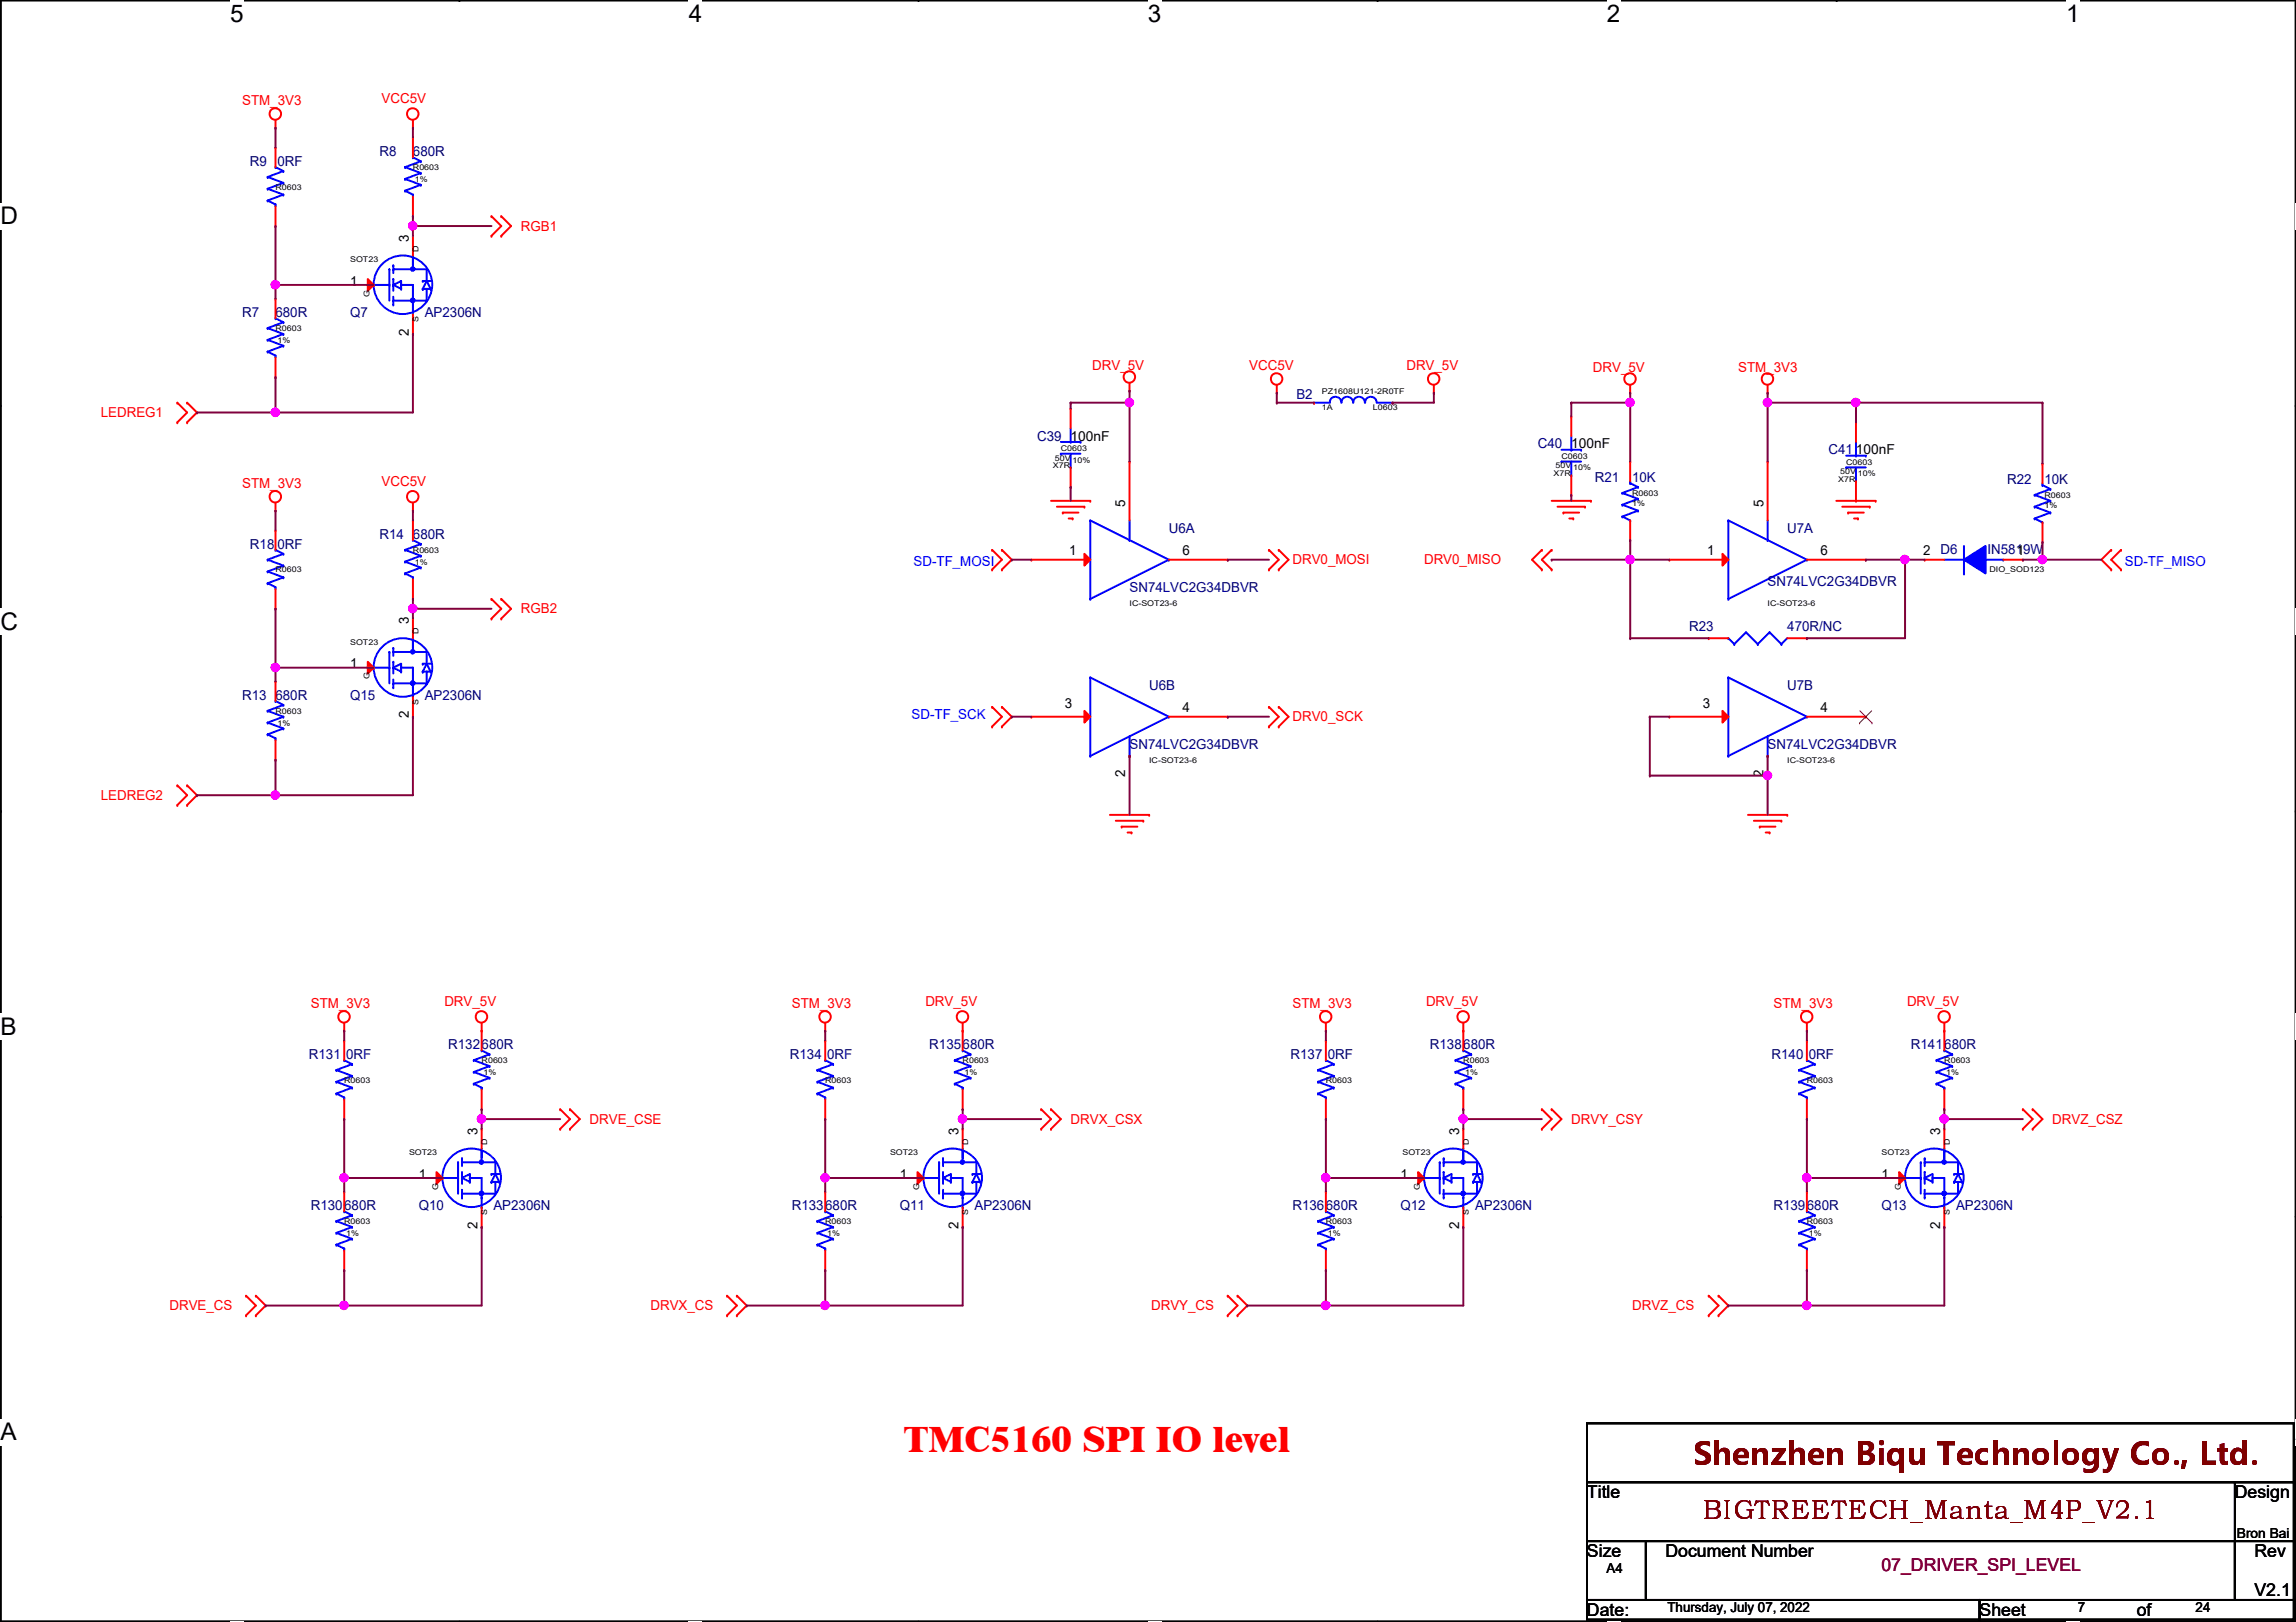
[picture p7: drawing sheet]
<svg xmlns="http://www.w3.org/2000/svg" width="297mm" height="210mm" viewBox="0 0 297 210" stroke-linecap="round" stroke-linejoin="round" font-family="sans-serif">
<defs><g id="words">
<text font-size="4.8" fill="#f00" x="116.9" y="187.9">TMC5160 SPI IO level</text>
<text font-size="4.1" fill="#7f0000" x="219" y="189.5">Shenzhen Biqu Technology Co., Ltd.</text>
<text font-size="3.5" fill="#7f0000" x="220.3" y="196.6">BIGTREETECH_Manta_M4P_V2.1</text>
<g font-size="3.1">
<text x="29.8" y="2.8">5</text>
<text x="89.1" y="2.8">4</text>
<text x="148.5" y="2.8">3</text>
<text x="207.9" y="2.8">2</text>
<text x="267.3" y="2.8">1</text>
<text x=".1" y="29">D</text>
<text x=".1" y="81.5">C</text>
<text x=".1" y="133.9">B</text>
<text x=".1" y="186.4">A</text>
<text x="297" y="186.4">A</text>
</g>
<g font-size="2.3">
<text x="205.3" y="193.9">Title</text>
<text x="289.1" y="193.9">Design</text>
<text x="205.3" y="201.5">Size</text>
<text x="215.5" y="201.5">Document Number</text>
<text x="291.7" y="201.5">Rev</text>
<text x="205.3" y="209.1">Date:</text>
<text x="256.1" y="209.1">Sheet</text>
<text x="276.4" y="209.1">of</text>
<text x="291.7" y="206.6">V2.1</text>
</g>
<text font-size="2.3" fill="#7f003f" x="243.4" y="203.3">07_DRIVER_SPI_LEVEL</text>
<g font-size="1.8" fill="#f00">
<text x="31.3" y="13.6">STM_3V3</text>
<text x="49.4" y="13.3">VCC5V</text>
<text x="67.4" y="29.8">RGB1</text>
<text x="141.3" y="47.9">DRV_5V</text>
<text x="161.6" y="47.9">VCC5V</text>
<text x="181.9" y="47.9">DRV_5V</text>
<text x="13" y="54">LEDREG1</text>
<text x="206.1" y="48.1">DRV_5V</text>
<text x="224.9" y="48.1">STM_3V3</text>
<text x="31.3" y="63.1">STM_3V3</text>
<text x="49.4" y="62.9">VCC5V</text>
<text x="167.2" y="73">DRV0_MOSI</text>
<text x="184.2" y="73">DRV0_MISO</text>
<text x="67.4" y="79.4">RGB2</text>
<text x="167.2" y="93.3">DRV0_SCK</text>
<text x="13" y="103.5">LEDREG2</text>
<text x="40.2" y="130.4">STM_3V3</text>
<text x="57.5" y="130.2">DRV_5V</text>
<text x="102.4" y="130.4">STM_3V3</text>
<text x="119.7" y="130.2">DRV_5V</text>
<text x="167.2" y="130.4">STM_3V3</text>
<text x="184.5" y="130.2">DRV_5V</text>
<text x="229.4" y="130.4">STM_3V3</text>
<text x="246.7" y="130.2">DRV_5V</text>
<text x="76.3" y="145.4">DRVE_CSE</text>
<text x="138.5" y="145.4">DRVX_CSX</text>
<text x="203.3" y="145.4">DRVY_CSY</text>
<text x="265.5" y="145.4">DRVZ_CSZ</text>
<text x="21.9" y="169.5">DRVE_CS</text>
<text x="84.2" y="169.5">DRVX_CS</text>
<text x="148.9" y="169.5">DRVY_CS</text>
<text x="211.2" y="169.5">DRVZ_CS</text>
</g>
<g font-size="1.8" fill="#00007f">
<text x="32.3" y="21.5">R9</text>
<text x="35.9" y="21.5">0RF</text>
<text x="49.1" y="20.2">R8</text>
<text x="53.4" y="20.2">680R</text>
<text x="31.3" y="41">R7</text>
<text x="35.6" y="41">680R</text>
<text x="45.3" y="41">Q7</text>
<text x="54.9" y="41">AP2306N</text>
<text x="167.7" y="51.7">B2</text>
<text x="134.2" y="57">C39</text>
<text x="199" y="58">C40</text>
<text x="236.6" y="58.8">C41</text>
<text x="206.3" y="62.4">R21</text>
<text x="211.2" y="62.4">10K</text>
<text x="259.7" y="62.6">R22</text>
<text x="264.5" y="62.6">10K</text>
<text x="32.3" y="71">R18 0RF</text>
<text x="49.1" y="69.7">R14 680R</text>
<text x="151.2" y="69">U6A</text>
<text x="231.2" y="69">U7A</text>
<text x="251" y="71.8">D6</text>
<text x="257.1" y="71.8">IN5819W</text>
<text x="146.1" y="76.6">SN74LVC2G34DBVR</text>
<text x="228.7" y="75.8">SN74LVC2G34DBVR</text>
<text x="218.5" y="81.7">R23</text>
<text x="231.2" y="81.7">470R/NC</text>
<text x="148.7" y="89.3">U6B</text>
<text x="231.2" y="89.3">U7B</text>
<text x="31.3" y="90.6">R13 680R</text>
<text x="45.3" y="90.6">Q15</text>
<text x="54.9" y="90.6">AP2306N</text>
<text x="146.1" y="96.9">SN74LVC2G34DBVR</text>
<text x="228.7" y="96.9">SN74LVC2G34DBVR</text>
<text x="40" y="137">R131 0RF</text>
<text x="58" y="135.8">R132680R</text>
<text x="102.2" y="137">R134 0RF</text>
<text x="120.2" y="135.8">R135680R</text>
<text x="167" y="137">R137 0RF</text>
<text x="185" y="135.8">R138680R</text>
<text x="229.2" y="137">R140 0RF</text>
<text x="247.2" y="135.8">R141680R</text>
<text x="40.2" y="156.6">R130680R</text>
<text x="54.2" y="156.6">Q10</text>
<text x="63.8" y="156.6">AP2306N</text>
<text x="102.4" y="156.6">R133680R</text>
<text x="116.4" y="156.6">Q11</text>
<text x="126.1" y="156.6">AP2306N</text>
<text x="167.2" y="156.6">R136680R</text>
<text x="181.2" y="156.6">Q12</text>
<text x="190.8" y="156.6">AP2306N</text>
<text x="229.4" y="156.6">R139680R</text>
<text x="243.4" y="156.6">Q13</text>
<text x="253.1" y="156.6">AP2306N</text>
</g>
<g font-size="1.8">
<text x="52.9" y="31.3" transform="rotate(-90 52.9 31.3)">3</text>
<text x="45.3" y="37">1</text>
<text x="52.9" y="43.4" transform="rotate(-90 52.9 43.4)">2</text>
<text x="138.5" y="57">100nF</text>
<text x="203.3" y="58">100nF</text>
<text x="240.1" y="58.8">100nF</text>
<text x="145.6" y="65.6" transform="rotate(-90 145.6 65.6)">5</text>
<text x="228.1" y="65.6" transform="rotate(-90 228.1 65.6)">5</text>
<text x="138.3" y="71.9">1</text>
<text x="153" y="71.9">6</text>
<text x="220.8" y="71.9">1</text>
<text x="235.5" y="71.9">6</text>
<text x="248.8" y="71.9">2</text>
<text x="260.9" y="71.9">1</text>
<text x="52.9" y="80.8" transform="rotate(-90 52.9 80.8)">3</text>
<text x="45.3" y="86.5">1</text>
<text x="52.9" y="93" transform="rotate(-90 52.9 93)">2</text>
<text x="137.7" y="91.6">3</text>
<text x="153" y="92.2">4</text>
<text x="220.3" y="91.6">3</text>
<text x="235.5" y="92.2">4</text>
<text x="145.6" y="100.6" transform="rotate(-90 145.6 100.6)">2</text>
<text x="228.1" y="100.6" transform="rotate(-90 228.1 100.6)">2</text>
<text x="61.8" y="146.9" transform="rotate(-90 61.8 146.9)">3</text>
<text x="124" y="146.9" transform="rotate(-90 124 146.9)">3</text>
<text x="188.8" y="146.9" transform="rotate(-90 188.8 146.9)">3</text>
<text x="251" y="146.9" transform="rotate(-90 251 146.9)">3</text>
<text x="54.2" y="152.5">1</text>
<text x="116.4" y="152.5">1</text>
<text x="181.2" y="152.5">1</text>
<text x="243.4" y="152.5">1</text>
<text x="61.8" y="159" transform="rotate(-90 61.8 159)">2</text>
<text x="124" y="159" transform="rotate(-90 124 159)">2</text>
<text x="188.8" y="159" transform="rotate(-90 188.8 159)">2</text>
<text x="251" y="159" transform="rotate(-90 251 159)">2</text>
<text x="207.9" y="203.6">A4</text>
<text x="289.4" y="199">Bron Bai</text>
<text x="215.7" y="208.7">Thursday, July 07, 2022</text>
<text x="268.8" y="208.7">7</text>
<text x="284.1" y="208.7">24</text>
</g>
<g font-size="1.8" fill="#00f">
<text x="118.2" y="73.3">SD-TF_MOSI</text>
<text x="274.9" y="73.3">SD-TF_MISO</text>
<text x="117.9" y="93.1">SD-TF_SCK</text>
</g>
<g font-size="1">
<text x="53.4" y="22">R0603</text>
<text x="53.7" y="23.5">1%</text>
<text x="35.6" y="24.6">R0603</text>
<text x="45.3" y="34">SOT23</text>
<text x="54.1" y="32.6" transform="rotate(-90 54.1 32.6)">D</text>
<text x="47.8" y="38.4" transform="rotate(-90 47.8 38.4)">G</text>
<text x="54.1" y="41.7" transform="rotate(-90 54.1 41.7)">S</text>
<text x="35.6" y="42.8">R0603</text>
<text x="35.9" y="44.4">1%</text>
<text x="171" y="51">PZ1608U121-2R0TF</text>
<text x="171" y="53">1A</text>
<text x="177.6" y="53">L0603</text>
<text x="136.5" y="59.6">50V</text>
<text x="137.2" y="58.3">C0603</text>
<text x="138.8" y="59.9">10%</text>
<text x="202" y="59.4">C0603</text>
<text x="136.2" y="60.6">X7R</text>
<text x="201" y="61.6">X7R</text>
<text x="201.2" y="60.6">50V</text>
<text x="203.5" y="60.9">10%</text>
<text x="211.2" y="64.2">R0603</text>
<text x="211.2" y="65.4">1%</text>
<text x="237.8" y="62.4">X7R</text>
<text x="238.1" y="61.4">50V</text>
<text x="238.8" y="60.1">C0603</text>
<text x="240.4" y="61.6">10%</text>
<text x="264.5" y="64.4">R0603</text>
<text x="264.5" y="65.7">1%</text>
<text x="53.4" y="71.5">R0603</text>
<text x="35.6" y="74.1">R0603</text>
<text x="53.7" y="73.1">1%</text>
<text x="257.4" y="74.1">DIO_SOD123</text>
<text x="45.3" y="83.5">SOT23</text>
<text x="54.1" y="82.1" transform="rotate(-90 54.1 82.1)">D</text>
<text x="146.1" y="78.4">IC-SOT23-6</text>
<text x="228.7" y="78.4">IC-SOT23-6</text>
<text x="47.8" y="87.9" transform="rotate(-90 47.8 87.9)">G</text>
<text x="35.6" y="92.4">R0603</text>
<text x="35.9" y="93.9">1%</text>
<text x="54.1" y="91.2" transform="rotate(-90 54.1 91.2)">S</text>
<text x="148.7" y="98.7">IC-SOT23-6</text>
<text x="231.2" y="98.7">IC-SOT23-6</text>
<text x="62.3" y="137.6">R0603</text>
<text x="124.5" y="137.6">R0603</text>
<text x="189.3" y="137.6">R0603</text>
<text x="251.5" y="137.6">R0603</text>
<text x="44.5" y="140.1">R0603</text>
<text x="62.6" y="139.1">1%</text>
<text x="106.8" y="140.1">R0603</text>
<text x="124.8" y="139.1">1%</text>
<text x="171.5" y="140.1">R0603</text>
<text x="189.6" y="139.1">1%</text>
<text x="233.8" y="140.1">R0603</text>
<text x="251.8" y="139.1">1%</text>
<text x="52.9" y="149.5">SOT23</text>
<text x="63" y="148.1" transform="rotate(-90 63 148.1)">D</text>
<text x="115.1" y="149.5">SOT23</text>
<text x="125.3" y="148.1" transform="rotate(-90 125.3 148.1)">D</text>
<text x="181.4" y="149.5">SOT23</text>
<text x="190" y="148.1" transform="rotate(-90 190 148.1)">D</text>
<text x="243.4" y="149.5">SOT23</text>
<text x="252.3" y="148.1" transform="rotate(-90 252.3 148.1)">D</text>
<text x="56.7" y="154" transform="rotate(-90 56.7 154)">G</text>
<text x="118.9" y="154" transform="rotate(-90 118.9 154)">G</text>
<text x="183.7" y="154" transform="rotate(-90 183.7 154)">G</text>
<text x="245.9" y="154" transform="rotate(-90 245.9 154)">G</text>
<text x="44.5" y="158.4">R0603</text>
<text x="44.8" y="159.9">1%</text>
<text x="63" y="157.3" transform="rotate(-90 63 157.3)">S</text>
<text x="106.8" y="158.4">R0603</text>
<text x="107" y="159.9">1%</text>
<text x="125.3" y="157.3" transform="rotate(-90 125.3 157.3)">S</text>
<text x="171.5" y="158.4">R0603</text>
<text x="171.8" y="159.9">1%</text>
<text x="190" y="157.3" transform="rotate(-90 190 157.3)">S</text>
<text x="233.8" y="158.4">R0603</text>
<text x="234" y="159.9">1%</text>
<text x="252.3" y="157.3" transform="rotate(-90 252.3 157.3)">S</text>
</g>
</g></defs>
<path d="M.1 0h296.9v209.8h-296.9z" fill="none" stroke="#000" stroke-width=".25"/>
<g fill="#fff">
<path d="M29.8 0h1.7v3.5h-1.7z"/>
<path d="M29.8 209.8h1.7v.1h-1.7z"/>
</g>
<path d="M59.4 0h.1M59.4 209.8h.1" fill="none" stroke="#000" stroke-width=".25"/>
<g fill="#fff">
<path d="M89.1 0h1.7v3.5h-1.7z"/>
<path d="M89.1 209.8h1.7v.1h-1.7z"/>
</g>
<path d="M118.8 0h.1M118.8 209.8h.1" fill="none" stroke="#000" stroke-width=".25"/>
<g fill="#fff">
<path d="M148.5 0h1.7v3.5h-1.7z"/>
<path d="M148.5 209.8h1.7v.1h-1.7z"/>
</g>
<path d="M178.2 0h.1M178.2 209.8h.1" fill="none" stroke="#000" stroke-width=".25"/>
<g fill="#fff">
<path d="M207.9 0h1.7v3.5h-1.7z"/>
<path d="M207.9 209.8h1.7v.1h-1.7z"/>
</g>
<path d="M237.6 0h.1M237.6 209.8h.1" fill="none" stroke="#000" stroke-width=".25"/>
<g fill="#fff">
<path d="M267.3 0h1.7v3.5h-1.7z"/>
<path d="M267.3 209.8h1.7v.1h-1.7z"/>
<path d="M.1 26.2h2.2v3.5h-2.2z"/>
<path d="M297 26.2h.1v3.5h-.1z"/>
<path d="M.1 78.7h2.2v3.5h-2.2z"/>
<path d="M297 78.7h.1v3.5h-.1z"/>
</g>
<path d="M.1 52.5h.1M297 52.5h.1" fill="none" stroke="#000" stroke-width=".25"/>
<g fill="#fff">
<path d="M.1 131.1h2.1v3.5h-2.1z"/>
<path d="M297 131.1h.1v3.5h-.1z"/>
</g>
<path d="M.1 104.9h.1M297 104.9h.1" fill="none" stroke="#000" stroke-width=".25"/>
<path d="M.1 104.9h.1M297 104.9h.1" fill="none" stroke="#000" stroke-width=".13"/>
<g fill="#fff">
<path d="M.1 183.6h2.1v3.5h-2.1z"/>
<path d="M297 183.6h.1v3.5h-.1z"/>
</g>
<path d="M.1 157.4h.1M297 157.4h.1M205.3 184.2h91.5v7.6h-91.5zM205.3 191.8h91.5v7.6h-91.5zM205.3 199.4h7.6v7.7h-7.6zM212.9 199.4h76.2v7.7h-76.2zM289.1 199.4h7.7v7.7h-7.7zM289.1 191.8h.1M289.1 191.8v7.6M205.3 207.1h50.8v2.5h-50.8zM256.1 207.1h40.7v2.5h-40.7z" fill="none" stroke="#000" stroke-width=".25"/>
<g fill="none" stroke="#f00" stroke-width=".25">
<path d="M35.6 16.6h.1M35.6 15.5v1.1M53.4 16.6h.1M53.4 15.5v1.1M63.6 28h.1M63.6 30.5h.1M63.6 28l1.3 1.3-1.3 1.2M64.9 28h.1M64.9 30.5h.1M64.9 28l1.2 1.3-1.2 1.2M22.9 54.7h.1M22.9 52.1h.1"/>
<path d="M22.9 52.1l1.3 1.3-1.3 1.3M24.2 52.1h.1M24.2 54.7h.1M24.2 52.1l1.3 1.3-1.3 1.3M146.1 50.6h.1M146.1 49.6v1M165.2 50.8h.1M165.2 49.8v1M185.5 50.8h.1M185.5 49.8v1M210.9 50.8h.1M210.9 49.8v1"/>
<path d="M228.7 50.8h.1M228.7 49.8v1M35.6 66.1h.1M35.6 65.1v1M53.4 66.1h.1M53.4 65.1v1M63.6 77.5h.1M63.6 77.5l1.3 1.3-1.3 1.3M64.9 77.5h.1M64.9 77.5l1.2 1.3-1.2 1.3M128.4 73.7h.1M128.4 71.2h.1"/>
<path d="M128.4 71.2l1.2 1.2-1.2 1.3M129.6 71.2h.1M129.6 73.7h.1M129.6 71.2l1.3 1.2-1.3 1.3M136 64.8h5.1M136.7 65.6h3.6M137.5 66.3h.1M137.5 66.3h2M138.3 67.1h.5M138.8 67.1h.1M140.3 65.6h.1M141.1 64.8h.1"/>
<path d="M164.2 71.2h.1M164.2 73.7h.1M164.2 71.2l1.2 1.2-1.2 1.3M165.4 71.2h.1M165.4 73.7h.1M165.4 71.2l1.3 1.2-1.3 1.3M199.5 71.2h.1M199.5 73.7h.1M199.5 71.2l-1.3 1.2 1.3 1.3M200.7 71.2h.1M200.7 73.7h.1M200.7 64.8h5.1"/>
<path d="M200.7 71.2l-1.2 1.2 1.2 1.3M201.5 65.6h3.6M202.3 66.3h.1M202.3 66.3h2M203 67.1h.5M203.5 67.1h.1M205.1 65.6h.1M205.8 64.8h.1M237.6 64.8h5.1M238.3 65.6h3.6M239.1 66.3h.1M239.1 66.3h2"/>
<path d="M239.9 67.1h.5M240.4 67.1h.1M241.9 65.6h.1M242.7 64.8h.1M273.1 71.2h.1M273.1 73.7h.1M273.1 71.2l-1.2 1.2 1.2 1.3M274.4 73.7h.1M274.4 71.2h.1M274.4 71.2l-1.3 1.2 1.3 1.3M63.6 80.1h.1M64.9 80.1h.1"/>
<path d="M128.4 94h.1M128.4 91.5h.1M128.4 91.5l1.2 1.3-1.2 1.2M129.6 91.5h.1M129.6 94h.1M129.6 91.5l1.3 1.3-1.3 1.2M164.2 91.5h.1M164.2 94h.1M164.2 91.5l1.2 1.3-1.2 1.2M165.4 91.5h.1M165.4 94h.1M165.4 91.5l1.3 1.3-1.3 1.2"/>
<path d="M22.9 104.2h.1M22.9 101.6h.1M22.9 101.6l1.3 1.3-1.3 1.3M24.2 101.6h.1M24.2 104.2h.1M24.2 101.6l1.3 1.3-1.3 1.3M143.6 105.5h5.1M144.4 106.2h3.5M145.1 107h.1M145.1 107h2M145.9 107.7h.5M146.4 107.7h.1"/>
<path d="M147.9 106.2h.1M148.7 105.5h.1M226.1 105.5h5.1M226.9 106.2h3.6M227.7 107h.1M227.7 107h2M228.4 107.7h.5M228.9 107.7h.1M230.5 106.2h.1M231.2 105.5h.1M44.5 133.4h.1M44.5 132.4v1"/>
<path d="M62.3 133.4h.1M62.3 132.4v1M106.8 133.4h.1M106.8 132.4v1M124.5 133.4h.1M124.5 132.4v1M171.5 133.4h.1M171.5 132.4v1M189.3 133.4h.1M189.3 132.4v1M233.8 133.4h.1M233.8 132.4v1"/>
<path d="M251.5 133.4h.1M251.5 132.4v1M72.5 143.6h.1M72.5 146.1h.1M72.5 143.6l1.2 1.2-1.2 1.3M73.7 143.6h.1M73.7 146.1h.1M73.7 143.6l1.3 1.2-1.3 1.3M134.7 143.6h.1M134.7 146.1h.1M134.7 143.6l1.3 1.2-1.3 1.3M136 143.6h.1"/>
<path d="M136 146.1h.1M136 143.6l1.2 1.2-1.2 1.3M199.5 143.6h.1M199.5 146.1h.1M199.5 143.6l1.2 1.2-1.2 1.3M200.7 143.6h.1M200.7 146.1h.1M200.7 143.6l1.3 1.2-1.3 1.3M261.7 143.6h.1M261.7 146.1h.1M261.7 143.6l1.3 1.2-1.3 1.3M263 143.6h.1"/>
<path d="M263 146.1h.1M263 143.6l1.2 1.2-1.2 1.3M31.8 170.2h.1M31.8 167.7h.1M31.8 167.7l1.3 1.3-1.3 1.2M33.1 167.7h.1M33.1 170.2h.1M33.1 167.7l1.3 1.3-1.3 1.2M94.1 170.2h.1M94.1 167.7h.1M94.1 167.7l1.2 1.3-1.2 1.2M95.3 167.7h.1"/>
<path d="M95.3 170.2h.1M95.3 167.7l1.3 1.3-1.3 1.2M158.8 170.2h.1M158.8 167.7h.1M158.8 167.7l1.3 1.3-1.3 1.2M160.1 167.7h.1M160.1 170.2h.1M160.1 167.7l1.3 1.3-1.3 1.2M221.1 170.2h.1M221.1 167.7h.1M221.1 167.7l1.2 1.3-1.2 1.2M222.3 167.7h.1"/>
<path d="M222.3 170.2h.1M222.3 167.7l1.3 1.3-1.3 1.2"/>
<circle cx="35.6" cy="14.7" r=".75"/>
<circle cx="53.4" cy="14.7" r=".75"/>
<circle cx="146.1" cy="48.8" r=".75"/>
<circle cx="165.2" cy="49" r=".75"/>
<circle cx="185.5" cy="49" r=".75"/>
<circle cx="210.9" cy="49" r=".75"/>
<circle cx="228.7" cy="49" r=".75"/>
<circle cx="35.6" cy="64.3" r=".75"/>
<circle cx="53.4" cy="64.3" r=".75"/>
<circle cx="44.5" cy="131.6" r=".75"/>
<circle cx="62.3" cy="131.6" r=".75"/>
<circle cx="106.7" cy="131.6" r=".75"/>
<circle cx="124.5" cy="131.6" r=".75"/>
<circle cx="171.5" cy="131.6" r=".75"/>
<circle cx="189.3" cy="131.6" r=".75"/>
<circle cx="233.7" cy="131.6" r=".75"/>
<circle cx="251.5" cy="131.6" r=".75"/>
</g>
<path d="M141.1 97.8h.1M141.1 87.7h.1M141.1 87.7l10.1 5.1M141.1 87.7v10.1M146.1 97.8h.1M146.1 95.3v2.5M151.2 92.8h.1M151.2 92.8l-10.1 5" fill="none" stroke="#00f" stroke-width=".25"/>
<path d="M140.3 92l.8 .8-.8 .7z" fill="#f00"/>
<path d="M133.4 92.8h.1M133.4 92.8h7.7M140.3 92l.8 .8-.8 .7zM146.1 97.8h.1M151.2 92.8h7.6M158.8 92.8h.1" fill="none" stroke="#f00" stroke-width=".25"/>
<g fill="none" stroke="#00f" stroke-width=".25">
<path d="M57.2 152.4h2.1M59.3 152.4h.1M59.3 150.4h.1M59.3 150.4v4.1M59.8 154.5h.1M59.8 149.9h.1M59.8 150.4h.1M59.8 155h.1M59.8 151.7h.1M59.8 152.4h.1M59.8 150.4h4.3v1.5M59.8 154.5h4.3"/>
<path d="M59.8 149.9v1M59.8 151.7v1.5M59.8 154v1M59.8 152.4l1-.5v1.1M59.8 152.4l1 .6M60.8 152.4h.1M60.8 153h.1M60.8 152.4h1.5v1.8M62.1 154.3h.3l.1 .1-.1 .2-.1 .1-.2-.1zM62.1 150.2h.3l.1 .2-.1 .1-.1 .1-.2-.1zM62.3 150.4h.1M62.3 155h.1"/>
<path d="M62.3 154.2h.1M62.3 148.9h.1M62.3 156.3h.1M62.3 148.6v1.8M62.3 154.7v1.6M63.6 151.9h.1M63.6 153h.1M63.6 151.9h1M63.6 153h1M64.1 154.5h.1M64.1 151.9h.1M64.1 153v1.5"/>
<path d="M64.1 151.9l.5 1.1M64.1 151.9l-.5 1.1M64.6 153h.1"/>
<circle cx="61" cy="152.4" r="3.8"/>
</g>
<path d="M56.5 151.7l.7 .7-.7 .8z" fill="#f00"/>
<g fill="none" stroke="#f00" stroke-width=".25">
<path d="M35.6 68.6h.1M35.6 78.8h.1M35.6 68.6v2.6M35.6 76.2v2.6M35.6 88.2h.1M35.6 98.3h.1M35.6 88.2v2.5M35.6 95.8v2.5M56.5 151.7l.7 .7-.7 .8zM57.2 152.4h.1M62.3 158.8h.1M62.3 146.1h.1"/>
<path d="M62.3 146.1v2.5M62.3 156.3v2.5M106.8 154.2h.1M106.8 154.2v2.6M106.8 164.4h.1M106.8 161.8v2.6"/>
</g>
<g fill="none" stroke="#00f" stroke-width=".25">
<path d="M48.3 36.9h2.1M50.4 36.9h.1M50.4 34.8h.1M50.4 34.8v4.1M50.9 38.9h.1M50.9 34.3h.1M50.9 34.8h.1M50.9 39.4h.1M50.9 36.1h.1M50.9 36.9h.1M50.9 34.8h4.3v1.6M50.9 38.9h4.3"/>
<path d="M50.9 34.3v1M50.9 36.1v1.5M50.9 38.4v1M50.9 36.9l1-.5v1M50.9 36.9l1 .5M51.9 36.9h.1M51.9 37.4h.1M51.9 36.9h1.5v1.8M53.2 38.7h.4v.2v.1l-.2 .1-.2-.1zM53.2 34.6h.4v.2v.2l-.2 .1-.2-.1zM53.4 34.8h.1M53.4 39.4h.1"/>
<path d="M53.4 38.7h.1M53.4 33.3h.1M53.4 33.1v1.7M53.4 39.2v1.5M54.7 36.4h.1M54.7 37.4h.1M54.7 36.4h1M54.7 37.4h1M55.2 38.9h.1M55.2 36.4h.1M55.2 37.4v1.5M55.2 36.4l.5 1"/>
<path d="M55.2 36.4l-.5 1M55.7 37.4h.1M53.4 40.7h.1M34.6 75.5h.1M34.6 74h.1M34.6 72.4h.1M34.6 75.5l1 .5M34.6 74l2.1 .7M34.6 72.4l2.1 .8M35.6 71.2h.1M35.6 76h.1M35.6 71.2l1.1 .5"/>
<path d="M35.6 76v.2M36.7 74.7h.1M36.7 73.2h.1M36.7 71.7h.1M36.7 74.7l-2.1 .8M36.7 73.2l-2.1 .8M36.7 71.7l-2.1 .7M34.6 95h.1M34.6 93.5h.1M34.6 92h.1M34.6 95l1 .5M34.6 93.5l2.1 .8"/>
<path d="M34.6 92l2.1 .8M35.6 90.7h.1M35.6 95.5h.1M35.6 95.5v.3M35.6 90.7l1.1 .5M36.7 94.3h.1M36.7 92.8h.1M36.7 91.2h.1M36.7 94.3l-2.1 .7M36.7 92.8l-2.1 .7M36.7 91.2l-2.1 .8M105.7 159.6h.1"/>
<path d="M105.7 158h.1M105.7 159.6l2.1 .7M105.7 158l2.1 .8M106.8 156.8h.1M106.8 156.8l1 .5M107.8 158.8h.1M107.8 157.3h.1M107.8 158.8l-2.1 .8M107.8 157.3l-2.1 .7M105.7 161.1h.1M105.7 161.1l1.1 .5M106.8 161.6h.1"/>
<path d="M106.8 161.6v.2M107.8 160.3h.1M107.8 160.3l-2.1 .8"/>
<circle cx="52.1" cy="36.8" r="3.8"/>
</g>
<path d="M47.6 36.1l.7 .8-.7 .7z" fill="#f00"/>
<path d="M47.6 36.1l.7 .8-.7 .7zM48.3 36.9h.1M53.4 30.5h.1M53.4 30.5v2.6M53.4 43.2h.1M53.4 40.7v2.5M221.1 82.6h.1M221.1 82.6h2.5M231.2 82.6h2.6M233.8 82.6h.1" fill="none" stroke="#f00" stroke-width=".25"/>
<g fill="none" stroke="#00f" stroke-width=".25">
<path d="M48.3 86.4h2.1M50.4 86.4h.1M50.4 84.4h.1M50.4 84.4v4M50.9 88.4h.1M50.9 83.9h.1M50.9 84.4h.1M50.9 88.9h.1M50.9 85.6h.1M50.9 86.4h.1M50.9 84.4h4.3v1.5M50.9 88.4h4.3"/>
<path d="M50.9 83.9v1M50.9 85.6v1.6M50.9 87.9v1M50.9 86.4l1-.5v1M50.9 86.4l1 .5M51.9 86.4h.1M51.9 86.9h.1M51.9 86.4h1.5v1.8M53.2 88.2h.4v.2v.2h-.2h-.2zM53.2 84.2h.4v.1v.2l-.2 .1-.2-.1zM53.4 84.4h.1M53.4 88.9h.1"/>
<path d="M53.4 88.2h.1M53.4 82.8h.1M53.4 90.2h.1M53.4 82.6v1.8M53.4 88.7v1.5M54.7 85.9h.1M54.7 86.9h.1M54.7 85.9h1M54.7 86.9h1M55.2 88.4h.1M55.2 85.9h.1M55.2 86.9v1.5"/>
<path d="M55.2 85.9l.5 1M55.2 85.9l-.5 1M55.7 86.9h.1M223.6 82.6h.1M223.6 82.6l.8 .8M224.4 83.4h.1M225.9 81.8h.1M225.9 81.8l1.5 1.6M225.9 81.8l-1.5 1.6M227.4 83.4h.1M228.9 81.8h.1M228.9 81.8l1.6 1.6"/>
<path d="M228.9 81.8l-1.5 1.6M230.5 83.4h.1M231.2 82.6l-.7 .8"/>
<circle cx="52.1" cy="86.4" r="3.8"/>
</g>
<path d="M47.6 85.6l.7 .8-.7 .8z" fill="#f00"/>
<path d="M47.6 85.6l.7 .8-.7 .8zM48.3 86.4h.1M53.4 92.8h.1M53.4 80.1h.1M53.4 80.1v2.5M53.4 90.2v2.6M171.5 154.2h.1M171.5 154.2v2.6M171.5 164.4h.1M171.5 161.8v2.6" fill="none" stroke="#f00" stroke-width=".25"/>
<g fill="none" stroke="#00f" stroke-width=".25">
<path d="M251.5 72.4h7.7M254.1 74.2h.1M254.1 72.4h.1M254.1 70.7v3.5M259.2 72.4h.1M170.5 159.6h.1M170.5 158h.1M170.5 159.6l2 .7M170.5 158l2 .8M171.5 156.8h.1M171.5 156.8l1 .5M172.5 158.8h.1"/>
<path d="M172.5 157.3h.1M172.5 158.8l-2 .8M172.5 157.3l-2 .7M170.5 161.1h.1M170.5 161.1l1 .5M171.5 161.6h.1M171.5 161.6v.2M172.5 160.3h.1M172.5 160.3l-2 .8"/>
</g>
<path d="M254.1 72.4l2.8-1.7v3.5z" fill="#00f"/>
<g fill="none" stroke="#00f" stroke-width=".25">
<path d="M141.1 77.5h.1M141.1 67.4h.1M141.1 67.4l10.1 5M141.1 67.4v10.1M146.1 69.9h.1M146.1 67.4v2.5M151.2 72.4h.1M151.2 72.4l-10.1 5.1M254.1 72.4l2.8-1.7v3.5zM263.2 64.1h.1M263.2 65.6h.1M263.2 67.1h.1"/>
<path d="M263.2 64.1l2.1 .7M263.2 65.6l2.1 .7M263.2 67.1l1 .5M264.2 67.6h.1M264.2 62.8h.1M264.2 62.8l1.1 .5M264.2 62.5v.3M265.3 63.3h.1M265.3 64.8h.1M265.3 66.3h.1M265.3 63.3l-2.1 .8M265.3 64.8l-2.1 .8"/>
<path d="M265.3 66.3l-2.1 .8M105.7 140h.1M105.7 138.5h.1M105.7 140l2.1 .8M105.7 138.5l2.1 .7M106.8 137.2h.1M106.8 137.2l1 .5M107.8 139.2h.1M107.8 137.7h.1M107.8 139.2l-2.1 .8M107.8 137.7l-2.1 .8M250.5 138.7h.1"/>
<path d="M250.5 137.2h.1M250.5 138.7l2.1 .8M250.5 137.2l2.1 .8M251.5 135.9h.1M251.5 135.9l1.1 .5M252.6 139.5h.1M252.6 138h.1M252.6 136.4h.1M252.6 139.5l-2.1 .8M252.6 138l-2.1 .7M252.6 136.4l-2.1 .8M105.7 141.5h.1"/>
<path d="M105.7 141.5l1.1 .5M106.8 142h.1M106.8 142v.3M107.8 140.8h.1M107.8 140.8l-2.1 .7M232.7 159.6h.1M232.7 158h.1M232.7 159.6l2.1 .7M232.7 158l2.1 .8M233.8 156.8h.1M233.8 156.8l1 .5M234.8 158.8h.1"/>
<path d="M234.8 157.3h.1M234.8 158.8l-2.1 .8M234.8 157.3l-2.1 .7M250.5 140.3h.1M250.5 140.3l1 .5M251.5 140.8h.1M251.5 140.8v.2M232.7 161.1h.1M232.7 161.1l1.1 .5M233.8 161.6h.1M233.8 161.6v.2M234.8 160.3h.1"/>
<path d="M234.8 160.3l-2.1 .8"/>
</g>
<g fill="none" stroke="#f00" stroke-width=".25">
<path d="M264.2 60h.1M264.2 60v2.5M249 72.4h.1M249 72.4h2.5M259.2 72.4h2.5M261.7 72.4h.1M264.2 70.1h.1M264.2 67.6v2.5M106.8 134.7h.1M106.8 134.7v2.5M251.5 133.4h.1M251.5 133.4v2.5"/>
<path d="M106.8 144.8h.1M106.8 142.3v2.5M233.8 154.2h.1M233.8 154.2v2.6M251.5 143.6h.1M251.5 141v2.6M233.8 164.4h.1M233.8 161.8v2.6"/>
</g>
<path d="M140.3 71.7l.8 .7-.8 .8z" fill="#f00"/>
<path d="M146.1 59.7h.1M146.1 59.7v7.7M133.4 72.4h.1M133.4 72.4h7.7M140.3 71.7l.8 .7-.8 .8zM151.2 72.4h7.6M158.8 72.4h.1" fill="none" stroke="#f00" stroke-width=".25"/>
<g fill="none" stroke="#00f" stroke-width=".25">
<path d="M119.5 152.4h2M121.5 152.4h.1M121.5 150.4h.1M121.5 150.4v4.1M122 154.5h.1M122 149.9h.1M122 150.4h.1M122 155h.1M122 151.7h.1M122 152.4h.1M122 150.4h4.3v1.5M122 154.5h4.3"/>
<path d="M122 149.9v1M122 151.7v1.5M122 154v1M122 152.4l1-.5v1.1M122 152.4l1 .6M123 152.4h.1M123 153h.1M123 152.4h1.5v1.8M124.3 154.3h.4l.1 .1-.1 .2-.2 .1-.2-.1zM124.3 150.2h.4l.1 .2-.1 .1-.2 .1-.2-.1zM124.5 150.4h.1M124.5 155h.1"/>
<path d="M124.5 154.2h.1M124.5 148.9h.1M124.5 156.3h.1M124.5 148.6v1.8M124.5 154.7v1.6M125.8 151.9h.1M125.8 153h.1M125.8 151.9h1M125.8 153h1M126.3 154.5h.1M126.3 151.9h.1M126.3 153v1.5"/>
<path d="M126.3 151.9l.5 1.1M126.3 151.9l-.5 1.1M126.8 153h.1"/>
<circle cx="123.3" cy="152.4" r="3.8"/>
</g>
<path d="M118.7 151.7l.8 .7-.8 .8z" fill="#f00"/>
<path d="M210.9 59.7h.1M210.9 59.7v2.6M210.9 69.9h.1M210.9 67.4v2.5M118.7 151.7l.8 .7-.8 .8zM119.5 152.4h.1M124.5 158.8h.1M124.5 146.1h.1M124.5 146.1v2.5M124.5 156.3v2.5" fill="none" stroke="#f00" stroke-width=".25"/>
<g fill="none" stroke="#00f" stroke-width=".25">
<path d="M209.9 63.8h.1M209.9 65.3h.1M209.9 66.8h.1M209.9 63.8l2 .8M209.9 65.3l2 .8M209.9 66.8l1 .6M210.9 67.4h.1M210.9 62.5h.1M210.9 62.5l1 .5M210.9 62.3v.2M211.9 63h.1M211.9 64.6h.1"/>
<path d="M211.9 66.1h.1M211.9 63l-2 .8M211.9 64.6l-2 .7M211.9 66.1l-2 .7M184.2 152.4h2.1M186.3 152.4h.1M186.3 150.4h.1M186.3 150.4v4.1M186.8 154.5h.1M186.8 149.9h.1M186.8 150.4h.1M186.8 155h.1"/>
<path d="M186.8 151.7h.1M186.8 152.4h.1M186.8 150.4h4.3v1.5M186.8 154.5h4.3M186.8 149.9v1M186.8 151.7v1.5M186.8 154v1M186.8 152.4l1-.5v1.1M186.8 152.4l1 .6M187.8 152.4h.1M187.8 153h.1M187.8 152.4h1.5v1.8"/>
<path d="M189.1 154.3h.3l.1 .1-.1 .2-.1 .1-.2-.1zM189.1 150.2h.3l.1 .2-.1 .1-.1 .1-.2-.1zM189.3 150.4h.1M189.3 155h.1M189.3 154.2h.1M189.3 148.9h.1M189.3 156.3h.1M189.3 148.6v1.8M189.3 154.7v1.6M190.6 151.9h.1M190.6 153h.1M190.6 151.9h1"/>
<path d="M190.6 153h1M191.1 154.5h.1M191.1 151.9h.1M191.1 153v1.5M191.1 151.9l.5 1.1M191.1 151.9l-.5 1.1M191.6 153h.1"/>
<circle cx="188" cy="152.4" r="3.8"/>
</g>
<path d="M183.5 151.7l.7 .7-.7 .8z" fill="#f00"/>
<g fill="none" stroke="#f00" stroke-width=".25">
<path d="M170 52.1h.1M180.2 52.1h.1M44.5 134.7h.1M44.5 134.7v2.5M233.8 134.7h.1M233.8 134.7v2.5M44.5 144.8h.1M44.5 142.3v2.5M183.5 151.7l.7 .7-.7 .8zM184.2 152.4h.1M189.3 158.8h.1M189.3 146.1h.1"/>
<path d="M189.3 146.1v2.5M189.3 156.3v2.5M233.8 144.8h.1M233.8 142.3v2.5"/>
</g>
<g fill="none" stroke="#00f" stroke-width=".25">
<path d="M170 52.1h.1M170 52.1h2a.74 .74 0 0 1 .8-.7 .74 .74 0 0 1 .7 .7M173.6 52.1a.74 .74 0 0 1 .7-.7 .74 .74 0 0 1 .7 .7M175.1 52.1a.74 .74 0 0 1 .7-.7 .74 .74 0 0 1 .8 .7M176.6 52.1a.74 .74 0 0 1 .8-.7 .74 .74 0 0 1 .7 .7M178.1 52.1h2.1M180.2 52.1h.1M223.6 77.5h.1M223.6 67.4h.1M223.6 67.4l10.2 5M223.6 67.4v10.1M228.7 69.9h.1"/>
<path d="M228.7 67.4v2.5M233.8 72.4h.1M233.8 72.4l-10.2 5.1M43.5 140h.1M43.5 138.5h.1M43.5 140l2 .8M43.5 138.5l2 .7M44.5 137.2h.1M44.5 137.2l1 .5M45.5 139.2h.1M45.5 137.7h.1M45.5 139.2l-2 .8"/>
<path d="M45.5 137.7l-2 .8M232.7 140h.1M232.7 138.5h.1M232.7 140l2.1 .8M232.7 138.5l2.1 .7M233.8 137.2h.1M233.8 137.2l1 .5M234.8 139.2h.1M234.8 137.7h.1M234.8 139.2l-2.1 .8M234.8 137.7l-2.1 .8M43.5 141.5h.1"/>
<path d="M43.5 141.5l1 .5M44.5 142h.1M44.5 142v.3M45.5 140.8h.1M45.5 140.8l-2 .7M232.7 141.5h.1M232.7 141.5l1.1 .5M233.8 142h.1M233.8 142v.3M234.8 140.8h.1M234.8 140.8l-2.1 .7"/>
</g>
<path d="M222.8 71.7l.8 .7-.8 .8z" fill="#f00"/>
<g fill="none" stroke="#f00" stroke-width=".25">
<path d="M35.6 19.1h.1M35.6 19.1v2.5M53.4 17.8h.1M53.4 17.8v2.6M35.6 29.3h.1M35.6 38.7h.1M35.6 26.7v2.6M35.6 38.7v2.5M53.4 28h.1M53.4 25.4v2.6M35.6 48.8h.1M35.6 46.3v2.5"/>
<path d="M228.7 59.7h.1M228.7 59.7v7.7M216 72.4h.1M216 72.4h7.6M222.8 71.7l.8 .7-.8 .8zM233.8 72.4h7.6M241.4 72.4h.1M62.3 133.4h.1M62.3 133.4v2.5M62.3 143.6h.1M62.3 141v2.6"/>
</g>
<g fill="none" stroke="#00f" stroke-width=".25">
<path d="M34.6 26h.1M34.6 24.4h.1M34.6 22.9h.1M34.6 26l1 .5M34.6 24.4l2.1 .8M34.6 22.9l2.1 .8M35.6 21.6h.1M35.6 26.5h.1M35.6 21.6l1.1 .5M35.6 26.5v.2M36.7 25.2h.1M36.7 23.7h.1"/>
<path d="M36.7 22.1h.1M36.7 25.2l-2.1 .8M36.7 23.7l-2.1 .7M36.7 22.1l-2.1 .8M52.4 24.7h.1M52.4 23.2h.1M52.4 21.6h.1M52.4 24.7l1 .5M52.4 23.2l2 .7M52.4 21.6l2 .8M53.4 20.4h.1M53.4 25.2h.1"/>
<path d="M53.4 20.4l1 .5M53.4 25.2v.2M54.4 23.9h.1M54.4 22.4h.1M54.4 20.9h.1M54.4 23.9l-2 .8M54.4 22.4l-2 .8M54.4 20.9l-2 .7M34.6 45.5h.1M34.6 44h.1M34.6 42.5h.1M34.6 45.5l1 .5"/>
<path d="M34.6 44l2.1 .7M34.6 42.5l2.1 .7M35.6 41.2h.1M35.6 46h.1M35.6 46v.3M35.6 41.2l1.1 .5M36.7 44.7h.1M36.7 43.2h.1M36.7 41.7h.1M36.7 44.7l-2.1 .8M36.7 43.2l-2.1 .8M36.7 41.7l-2.1 .8"/>
<path d="M223.6 97.8h.1M223.6 87.7h.1M223.6 87.7l10.2 5.1M223.6 87.7v10.1M228.7 97.8h.1M228.7 95.3v2.5M233.8 92.8h.1M233.8 92.8l-10.2 5M61.3 138.7h.1M61.3 137.2h.1M61.3 138.7l2 .8M61.3 137.2l2 .8"/>
<path d="M62.3 135.9h.1M62.3 135.9l1 .5M63.3 139.5h.1M63.3 138h.1M63.3 136.4h.1M63.3 139.5l-2 .8M63.3 138l-2 .7M63.3 136.4l-2 .8M61.3 140.3h.1M61.3 140.3l1 .5M62.3 140.8h.1M62.3 140.8v.2"/>
</g>
<path d="M222.8 92l.8 .8-.8 .7z" fill="#f00"/>
<g fill="none" stroke="#f00" stroke-width=".25">
<path d="M138.5 52.9h.1M138.5 52.9v2.5M203.3 53.9h.1M203.3 53.9v2.5M240.1 54.7h.1M240.1 54.7v2.5M53.4 67.4h.1M53.4 77.5h.1M53.4 67.4v2.5M53.4 75v2.5M138.5 63h.1M138.5 60.5v2.5"/>
<path d="M203.3 64.1h.1M203.3 61.5v2.6M240.1 64.8h.1M240.1 62.3v2.5M216 92.8h.1M216 92.8h7.6M222.8 92l.8 .8-.8 .7zM228.7 97.8h.1M233.8 92.8h7.6M241.4 92.8h.1M124.5 133.4h.1M124.5 133.4v2.5"/>
<path d="M171.5 134.7h.1M171.5 134.7v2.5M124.5 143.6h.1M124.5 141v2.6M171.5 144.8h.1M171.5 142.3v2.5"/>
</g>
<path d="M240.6 93.6h.1M240.6 92l1.6 1.6M242.1 92l-1.5 1.6M242.2 93.6h.1" fill="none" stroke="#7f3f00" stroke-width=".13"/>
<g fill="none" stroke="#00f" stroke-width=".25">
<path d="M137.2 58.7h.1M137.2 57.2h2.6M137.2 58.7h2.6M138.5 57.2h.1M138.5 55.4v1.8M138.5 58.7v1.8M139.8 57.2h.1M202 59.7h.1M202 58.2h2.6M202 59.7h2.6M203.3 58.2h.1M203.3 56.4v1.8"/>
<path d="M203.3 59.7v1.8M204.6 58.2h.1M238.8 59h2.6M240.1 59h.1M240.1 57.2v1.8M241.4 59h.1M52.4 74.2h.1M52.4 72.7h.1M52.4 71.2h.1M52.4 74.2l1 .5M52.4 72.7l2 .7M52.4 71.2l2 .7"/>
<path d="M53.4 69.9h.1M53.4 74.7h.1M53.4 69.9l1 .5M53.4 74.7v.3M54.4 73.4h.1M54.4 71.9h.1M54.4 70.4h.1M54.4 73.4l-2 .8M54.4 71.9l-2 .8M54.4 70.4l-2 .8M138.5 60.5h.1M203.3 61.5h.1"/>
<path d="M238.8 60.5h.1M238.8 60.5h2.6M240.1 62.3h.1M240.1 60.5v1.8M123.5 138.7h.1M123.5 137.2h.1M123.5 138.7l2.1 .8M123.5 137.2l2.1 .8M124.5 135.9h.1M124.5 135.9l1.1 .5M125.6 139.5h.1M125.6 138h.1"/>
<path d="M125.6 136.4h.1M125.6 139.5l-2.1 .8M125.6 138l-2.1 .7M125.6 136.4l-2.1 .8M170.5 140h.1M170.5 138.5h.1M170.5 140l2 .8M170.5 138.5l2 .7M171.5 137.2h.1M171.5 137.2l1 .5M172.5 139.2h.1M172.5 137.7h.1"/>
<path d="M172.5 139.2l-2 .8M172.5 137.7l-2 .8M123.5 140.3h.1M123.5 140.3l1 .5M124.5 140.8h.1M124.5 140.8v.2M170.5 141.5h.1M170.5 141.5l1 .5M171.5 142h.1M171.5 142v.3M172.5 140.8h.1M172.5 140.8l-2 .7"/>
<path d="M246.5 152.4h2M248.5 152.4h.1M248.5 150.4h.1M248.5 150.4v4.1M249 154.5h.1M249 149.9h.1M249 150.4h.1M249 155h.1M249 151.7h.1M249 152.4h.1M249 150.4h4.3v1.5M249 154.5h4.3"/>
<path d="M249 149.9v1M249 151.7v1.5M249 154v1M249 152.4l1-.5v1.1M249 152.4l1 .6M250 152.4h.1M250 153h.1M250 152.4h1.5v1.8M251.3 154.3h.4l.1 .1-.1 .2-.2 .1-.2-.1zM251.3 150.2h.4l.1 .2-.1 .1-.2 .1-.2-.1zM251.5 150.4h.1M251.5 155h.1"/>
<path d="M251.5 154.2h.1M251.5 148.9h.1M251.5 156.3h.1M251.5 148.6v1.8M251.5 154.7v1.6M252.8 151.9h.1M252.8 153h.1M252.8 151.9h1M252.8 153h1M253.3 154.5h.1M253.3 151.9h.1M253.3 153v1.5"/>
<path d="M253.3 151.9l.5 1.1M253.3 151.9l-.5 1.1M253.8 153h.1"/>
<circle cx="250.3" cy="152.4" r="3.8"/>
</g>
<path d="M245.7 151.7l.8 .7-.8 .8z" fill="#f00"/>
<g fill="none" stroke="#f00" stroke-width=".25">
<path d="M189.3 133.4h.1M189.3 133.4v2.5M44.5 154.2h.1M44.5 154.2v2.6M189.3 143.6h.1M189.3 141v2.6M245.7 151.7l.8 .7-.8 .8zM246.5 152.4h.1M251.5 158.8h.1M251.5 146.1h.1M251.5 146.1v2.5M251.5 156.3v2.5"/>
<path d="M44.5 164.4h.1M44.5 161.8v2.6"/>
</g>
<g fill="none" stroke="#00f" stroke-width=".25">
<path d="M188.3 138.7h.1M188.3 137.2h.1M188.3 138.7l2 .8M188.3 137.2l2 .8M189.3 135.9h.1M189.3 135.9l1 .5M190.3 139.5h.1M190.3 138h.1M190.3 136.4h.1M190.3 139.5l-2 .8M190.3 138l-2 .7M190.3 136.4l-2 .8"/>
<path d="M43.5 159.6h.1M43.5 158h.1M43.5 159.6l2 .7M43.5 158l2 .8M44.5 156.8h.1M44.5 156.8l1 .5M45.5 158.8h.1M45.5 157.3h.1M45.5 158.8l-2 .8M45.5 157.3l-2 .7M188.3 140.3h.1M188.3 140.3l1 .5"/>
<path d="M189.3 140.8h.1M189.3 140.8v.2M43.5 161.1h.1M43.5 161.1l1 .5M44.5 161.6h.1M44.5 161.6v.2M45.5 160.3h.1M45.5 160.3l-2 .8"/>
</g>
<path d="M228.7 50.8h.1M228.7 52.1h.1M228.7 50.8v8.9" fill="none" stroke="#7f003f" stroke-width=".25"/>
<circle cx="228.7" cy="52.1" r=".49" fill="#f0f"/>
<circle cx="228.7" cy="52.1" r=".49" fill="none" stroke="#f0f" stroke-width=".25"/>
<g fill="none" stroke="#7f003f" stroke-width=".25">
<path d="M200.7 72.4h.1M200.7 72.4h10.2M241.4 72.4h.1M241.4 72.4h5.1M146.1 97.8h.1M146.1 97.8v7.7M213.4 92.8h.1M213.4 92.8h2.6M213.4 92.8v7.6M228.7 97.8h.1M228.7 97.8v7.7M213.4 100.4h.1"/>
<path d="M213.4 100.4h15.3M228.7 100.4h.1"/>
</g>
<circle cx="228.7" cy="100.3" r=".49" fill="#f0f"/>
<circle cx="228.7" cy="100.3" r=".49" fill="none" stroke="#f0f" stroke-width=".25"/>
<path d="M210.9 50.8h.1M210.9 50.8v1.3M210.9 69.9h.1M210.9 72.4h.1M210.9 69.9v12.7M210.9 72.4h5.1" fill="none" stroke="#7f003f" stroke-width=".25"/>
<circle cx="210.9" cy="72.4" r=".49" fill="#f0f"/>
<circle cx="210.9" cy="72.4" r=".49" fill="none" stroke="#f0f" stroke-width=".25"/>
<path d="M246.5 72.4h.1M246.5 72.4v10.2h-12.7M210.9 82.6h.1M210.9 82.6h10.2M233.8 82.6h.1" fill="none" stroke="#7f003f" stroke-width=".25"/>
<circle cx="246.4" cy="72.4" r=".49" fill="#f0f"/>
<circle cx="246.4" cy="72.4" r=".49" fill="none" stroke="#f0f" stroke-width=".25"/>
<path d="M246.5 72.4h.1M246.5 72.4h2.5M261.7 72.4h.1M261.7 72.4h2.5" fill="none" stroke="#7f003f" stroke-width=".25"/>
<circle cx="264.2" cy="72.4" r=".49" fill="#f0f"/>
<circle cx="264.2" cy="72.4" r=".49" fill="none" stroke="#f0f" stroke-width=".25"/>
<g fill="none" stroke="#7f003f" stroke-width=".25">
<path d="M146.1 50.6h.1M146.1 50.6v1.5M165.2 50.8h.1M165.2 52.1h.1M165.2 50.8v1.3M165.2 52.1h4.8M180.2 52.1h.1M185.5 50.8h.1M185.5 50.8v1.3h-5.3M228.7 52.1h.1M228.7 52.1h11.4M240.1 52.1h.1"/>
<path d="M240.1 52.1v2.6M264.2 52.1h.1M264.2 52.1v7.9M130.9 72.4h.1M130.9 72.4h2.5M158.8 72.4h.1M158.8 72.4h5.4M264.2 70.1h.1M264.2 72.4h.1M264.2 70.1v2.3M264.2 72.4h7.7M130.9 92.8h.1"/>
<path d="M130.9 92.8h2.5M158.8 92.8h.1M158.8 92.8h5.4"/>
</g>
<circle cx="240.1" cy="52.1" r=".49" fill="#f0f"/>
<circle cx="240.1" cy="52.1" r=".49" fill="none" stroke="#f0f" stroke-width=".25"/>
<path d="M138.5 52.1h.1M138.5 52.1h7.6M138.5 52.1v.8M146.1 52.1h.1M146.1 52.1v7.6M240.1 52.1h.1M240.1 52.1h24.1" fill="none" stroke="#7f003f" stroke-width=".25"/>
<circle cx="146.1" cy="52.1" r=".49" fill="#f0f"/>
<circle cx="146.1" cy="52.1" r=".49" fill="none" stroke="#f0f" stroke-width=".25"/>
<path d="M203.3 52.1h.1M203.3 52.1h7.6M203.3 52.1v1.8M210.9 52.1h.1M210.9 52.1v7.6M138.5 63h.1M138.5 63v1.8" fill="none" stroke="#7f003f" stroke-width=".25"/>
<circle cx="210.9" cy="52.1" r=".49" fill="#f0f"/>
<circle cx="210.9" cy="52.1" r=".49" fill="none" stroke="#f0f" stroke-width=".25"/>
<path d="M203.3 64.1h.1M203.3 64.1v.7M44.5 152.4h.1M44.5 152.4h12.7" fill="none" stroke="#7f003f" stroke-width=".25"/>
<circle cx="44.5" cy="152.4" r=".49" fill="#f0f"/>
<circle cx="44.5" cy="152.4" r=".49" fill="none" stroke="#f0f" stroke-width=".25"/>
<path d="M44.5 133.4h.1M44.5 133.4v1.3M44.5 144.8h.1M44.5 152.4h.1M44.5 144.8v9.4M62.3 143.6h.1M62.3 144.8h.1M62.3 143.6v1.2M62.3 144.8h10.2" fill="none" stroke="#7f003f" stroke-width=".25"/>
<circle cx="62.3" cy="144.8" r=".49" fill="#f0f"/>
<circle cx="62.3" cy="144.8" r=".49" fill="none" stroke="#f0f" stroke-width=".25"/>
<path d="M62.3 144.8h.1M62.3 158.8h.1M62.3 144.8v1.3M62.3 158.8v10.2M34.4 169h.1M34.4 169h10.1" fill="none" stroke="#7f003f" stroke-width=".25"/>
<circle cx="44.5" cy="168.9" r=".49" fill="#f0f"/>
<circle cx="44.5" cy="168.9" r=".49" fill="none" stroke="#f0f" stroke-width=".25"/>
<path d="M106.8 152.4h.1M106.8 152.4h12.7M44.5 164.4h.1M44.5 169h.1M44.5 164.4v4.6M44.5 169h17.8" fill="none" stroke="#7f003f" stroke-width=".25"/>
<circle cx="106.7" cy="152.4" r=".49" fill="#f0f"/>
<circle cx="106.7" cy="152.4" r=".49" fill="none" stroke="#f0f" stroke-width=".25"/>
<path d="M106.8 133.4h.1M106.8 133.4v1.3M106.8 144.8h.1M106.8 152.4h.1M106.8 144.8v9.4M124.5 143.6h.1M124.5 144.8h.1M124.5 143.6v1.2M124.5 144.8h10.2" fill="none" stroke="#7f003f" stroke-width=".25"/>
<circle cx="124.5" cy="144.8" r=".49" fill="#f0f"/>
<circle cx="124.5" cy="144.8" r=".49" fill="none" stroke="#f0f" stroke-width=".25"/>
<path d="M124.5 144.8h.1M124.5 158.8h.1M124.5 144.8v1.3M124.5 158.8v10.2h-27.9M96.6 169h.1M106.8 164.4h.1M106.8 169h.1M106.8 164.4v4.6" fill="none" stroke="#7f003f" stroke-width=".25"/>
<circle cx="106.7" cy="168.9" r=".49" fill="#f0f"/>
<circle cx="106.7" cy="168.9" r=".49" fill="none" stroke="#f0f" stroke-width=".25"/>
<path d="M171.5 152.4h.1M171.5 144.8h.1M171.5 152.4h12.7M171.5 144.8v7.6" fill="none" stroke="#7f003f" stroke-width=".25"/>
<circle cx="171.5" cy="152.4" r=".49" fill="#f0f"/>
<circle cx="171.5" cy="152.4" r=".49" fill="none" stroke="#f0f" stroke-width=".25"/>
<path d="M171.5 152.4h.1M171.5 152.4v1.8M189.3 143.6h.1M189.3 143.6v1.2" fill="none" stroke="#7f003f" stroke-width=".25"/>
<circle cx="189.3" cy="144.8" r=".49" fill="#f0f"/>
<circle cx="189.3" cy="144.8" r=".49" fill="none" stroke="#f0f" stroke-width=".25"/>
<path d="M171.5 133.4h.1M171.5 133.4v1.3M189.3 144.8h.1M189.3 158.8h.1M189.3 144.8h10.2M189.3 144.8v1.3M189.3 158.8v10.2h-27.9M161.4 169h.1M171.5 164.4h.1M171.5 169h.1M171.5 164.4v4.6" fill="none" stroke="#7f003f" stroke-width=".25"/>
<circle cx="171.5" cy="168.9" r=".49" fill="#f0f"/>
<circle cx="171.5" cy="168.9" r=".49" fill="none" stroke="#f0f" stroke-width=".25"/>
<path d="M233.8 152.4h.1M233.8 144.8h.1M233.8 152.4h12.7M233.8 144.8v7.6" fill="none" stroke="#7f003f" stroke-width=".25"/>
<circle cx="233.7" cy="152.4" r=".49" fill="#f0f"/>
<circle cx="233.7" cy="152.4" r=".49" fill="none" stroke="#f0f" stroke-width=".25"/>
<path d="M233.8 133.4h.1M233.8 133.4v1.3M233.8 152.4h.1M233.8 152.4v1.8M251.5 143.6h.1M251.5 144.8h.1M251.5 143.6v1.2M251.5 144.8h10.2" fill="none" stroke="#7f003f" stroke-width=".25"/>
<circle cx="251.5" cy="144.8" r=".49" fill="#f0f"/>
<circle cx="251.5" cy="144.8" r=".49" fill="none" stroke="#f0f" stroke-width=".25"/>
<path d="M251.5 144.8h.1M251.5 158.8h.1M251.5 144.8v1.3M251.5 158.8v10.2h-27.9M223.6 169h.1M233.8 164.4h.1M233.8 169h.1M233.8 164.4v4.6" fill="none" stroke="#7f003f" stroke-width=".25"/>
<circle cx="233.7" cy="168.9" r=".49" fill="#f0f"/>
<circle cx="233.7" cy="168.9" r=".49" fill="none" stroke="#f0f" stroke-width=".25"/>
<path d="M35.6 36.9h.1M35.6 36.9h12.7" fill="none" stroke="#7f003f" stroke-width=".25"/>
<circle cx="35.6" cy="36.8" r=".49" fill="#f0f"/>
<circle cx="35.6" cy="36.8" r=".49" fill="none" stroke="#f0f" stroke-width=".25"/>
<path d="M35.6 29.3h.1M35.6 36.9h.1M35.6 29.3v9.4M53.4 28h.1M53.4 28v1.3" fill="none" stroke="#7f003f" stroke-width=".25"/>
<circle cx="53.4" cy="29.2" r=".49" fill="#f0f"/>
<circle cx="53.4" cy="29.2" r=".49" fill="none" stroke="#f0f" stroke-width=".25"/>
<path d="M35.6 16.6h.1M35.6 16.6v2.5M53.4 29.3h.1M53.4 29.3h10.2M53.4 29.3v1.2M25.5 53.4h.1M35.6 48.8h.1M35.6 48.8v4.6h-10.1M53.4 43.2h.1M53.4 43.2v10.2" fill="none" stroke="#7f003f" stroke-width=".25"/>
<circle cx="35.6" cy="53.4" r=".49" fill="#f0f"/>
<circle cx="35.6" cy="53.4" r=".49" fill="none" stroke="#f0f" stroke-width=".25"/>
<path d="M35.6 53.4h.1M35.6 53.4h17.8M35.6 86.4h.1M35.6 86.4h12.7" fill="none" stroke="#7f003f" stroke-width=".25"/>
<circle cx="35.6" cy="86.4" r=".49" fill="#f0f"/>
<circle cx="35.6" cy="86.4" r=".49" fill="none" stroke="#f0f" stroke-width=".25"/>
<path d="M35.6 78.8h.1M35.6 78.8v9.4M53.4 77.5h.1M53.4 77.5v1.3M35.6 86.4h.1" fill="none" stroke="#7f003f" stroke-width=".25"/>
<circle cx="53.4" cy="78.8" r=".49" fill="#f0f"/>
<circle cx="53.4" cy="78.8" r=".49" fill="none" stroke="#f0f" stroke-width=".25"/>
<path d="M35.6 66.1h.1M35.6 66.1v2.5M53.4 78.8h.1M53.4 78.8h10.2M53.4 78.8v1.3M35.6 98.3h.1M35.6 98.3v4.6M53.4 92.8h.1M53.4 92.8v10.1h-27.9M25.5 102.9h.1M35.6 102.9h.1" fill="none" stroke="#7f003f" stroke-width=".25"/>
<circle cx="35.6" cy="102.9" r=".49" fill="#f0f"/>
<circle cx="35.6" cy="102.9" r=".49" fill="none" stroke="#f0f" stroke-width=".25"/>
<path d="M53.4 16.6h.1M53.4 16.6v1.2M53.4 66.1h.1M53.4 66.1v1.3" fill="none" stroke="#7f003f" stroke-width=".25"/>
<circle cx="228.7" cy="52.1" r=".49" fill="#f0f"/>
<circle cx="228.7" cy="52.1" r=".49" fill="none" stroke="#f0f" stroke-width=".25"/>
<circle cx="228.7" cy="100.3" r=".49" fill="#f0f"/>
<circle cx="228.7" cy="100.3" r=".49" fill="none" stroke="#f0f" stroke-width=".25"/>
<circle cx="210.9" cy="72.4" r=".49" fill="#f0f"/>
<circle cx="210.9" cy="72.4" r=".49" fill="none" stroke="#f0f" stroke-width=".25"/>
<circle cx="246.4" cy="72.4" r=".49" fill="#f0f"/>
<circle cx="246.4" cy="72.4" r=".49" fill="none" stroke="#f0f" stroke-width=".25"/>
<circle cx="264.2" cy="72.4" r=".49" fill="#f0f"/>
<circle cx="264.2" cy="72.4" r=".49" fill="none" stroke="#f0f" stroke-width=".25"/>
<circle cx="240.1" cy="52.1" r=".49" fill="#f0f"/>
<circle cx="240.1" cy="52.1" r=".49" fill="none" stroke="#f0f" stroke-width=".25"/>
<circle cx="146.1" cy="52.1" r=".49" fill="#f0f"/>
<circle cx="146.1" cy="52.1" r=".49" fill="none" stroke="#f0f" stroke-width=".25"/>
<circle cx="210.9" cy="52.1" r=".49" fill="#f0f"/>
<circle cx="210.9" cy="52.1" r=".49" fill="none" stroke="#f0f" stroke-width=".25"/>
<circle cx="44.5" cy="152.4" r=".49" fill="#f0f"/>
<circle cx="44.5" cy="152.4" r=".49" fill="none" stroke="#f0f" stroke-width=".25"/>
<circle cx="62.3" cy="144.8" r=".49" fill="#f0f"/>
<circle cx="62.3" cy="144.8" r=".49" fill="none" stroke="#f0f" stroke-width=".25"/>
<circle cx="44.5" cy="168.9" r=".49" fill="#f0f"/>
<circle cx="44.5" cy="168.9" r=".49" fill="none" stroke="#f0f" stroke-width=".25"/>
<circle cx="106.7" cy="152.4" r=".49" fill="#f0f"/>
<circle cx="106.7" cy="152.4" r=".49" fill="none" stroke="#f0f" stroke-width=".25"/>
<circle cx="124.5" cy="144.8" r=".49" fill="#f0f"/>
<circle cx="124.5" cy="144.8" r=".49" fill="none" stroke="#f0f" stroke-width=".25"/>
<circle cx="106.7" cy="168.9" r=".49" fill="#f0f"/>
<circle cx="106.7" cy="168.9" r=".49" fill="none" stroke="#f0f" stroke-width=".25"/>
<circle cx="171.5" cy="152.4" r=".49" fill="#f0f"/>
<circle cx="171.5" cy="152.4" r=".49" fill="none" stroke="#f0f" stroke-width=".25"/>
<circle cx="189.3" cy="144.8" r=".49" fill="#f0f"/>
<circle cx="189.3" cy="144.8" r=".49" fill="none" stroke="#f0f" stroke-width=".25"/>
<circle cx="171.5" cy="168.9" r=".49" fill="#f0f"/>
<circle cx="171.5" cy="168.9" r=".49" fill="none" stroke="#f0f" stroke-width=".25"/>
<circle cx="233.7" cy="152.4" r=".49" fill="#f0f"/>
<circle cx="233.7" cy="152.4" r=".49" fill="none" stroke="#f0f" stroke-width=".25"/>
<circle cx="251.5" cy="144.8" r=".49" fill="#f0f"/>
<circle cx="251.5" cy="144.8" r=".49" fill="none" stroke="#f0f" stroke-width=".25"/>
<circle cx="233.7" cy="168.9" r=".49" fill="#f0f"/>
<circle cx="233.7" cy="168.9" r=".49" fill="none" stroke="#f0f" stroke-width=".25"/>
<circle cx="35.6" cy="36.8" r=".49" fill="#f0f"/>
<circle cx="35.6" cy="36.8" r=".49" fill="none" stroke="#f0f" stroke-width=".25"/>
<circle cx="53.4" cy="29.2" r=".49" fill="#f0f"/>
<circle cx="53.4" cy="29.2" r=".49" fill="none" stroke="#f0f" stroke-width=".25"/>
<circle cx="35.6" cy="53.4" r=".49" fill="#f0f"/>
<circle cx="35.6" cy="53.4" r=".49" fill="none" stroke="#f0f" stroke-width=".25"/>
<circle cx="35.6" cy="86.4" r=".49" fill="#f0f"/>
<circle cx="35.6" cy="86.4" r=".49" fill="none" stroke="#f0f" stroke-width=".25"/>
<circle cx="53.4" cy="78.8" r=".49" fill="#f0f"/>
<circle cx="53.4" cy="78.8" r=".49" fill="none" stroke="#f0f" stroke-width=".25"/>
<circle cx="35.6" cy="102.9" r=".49" fill="#f0f"/>
<circle cx="35.6" cy="102.9" r=".49" fill="none" stroke="#f0f" stroke-width=".25"/>
<use href="#words"/>
</svg>
